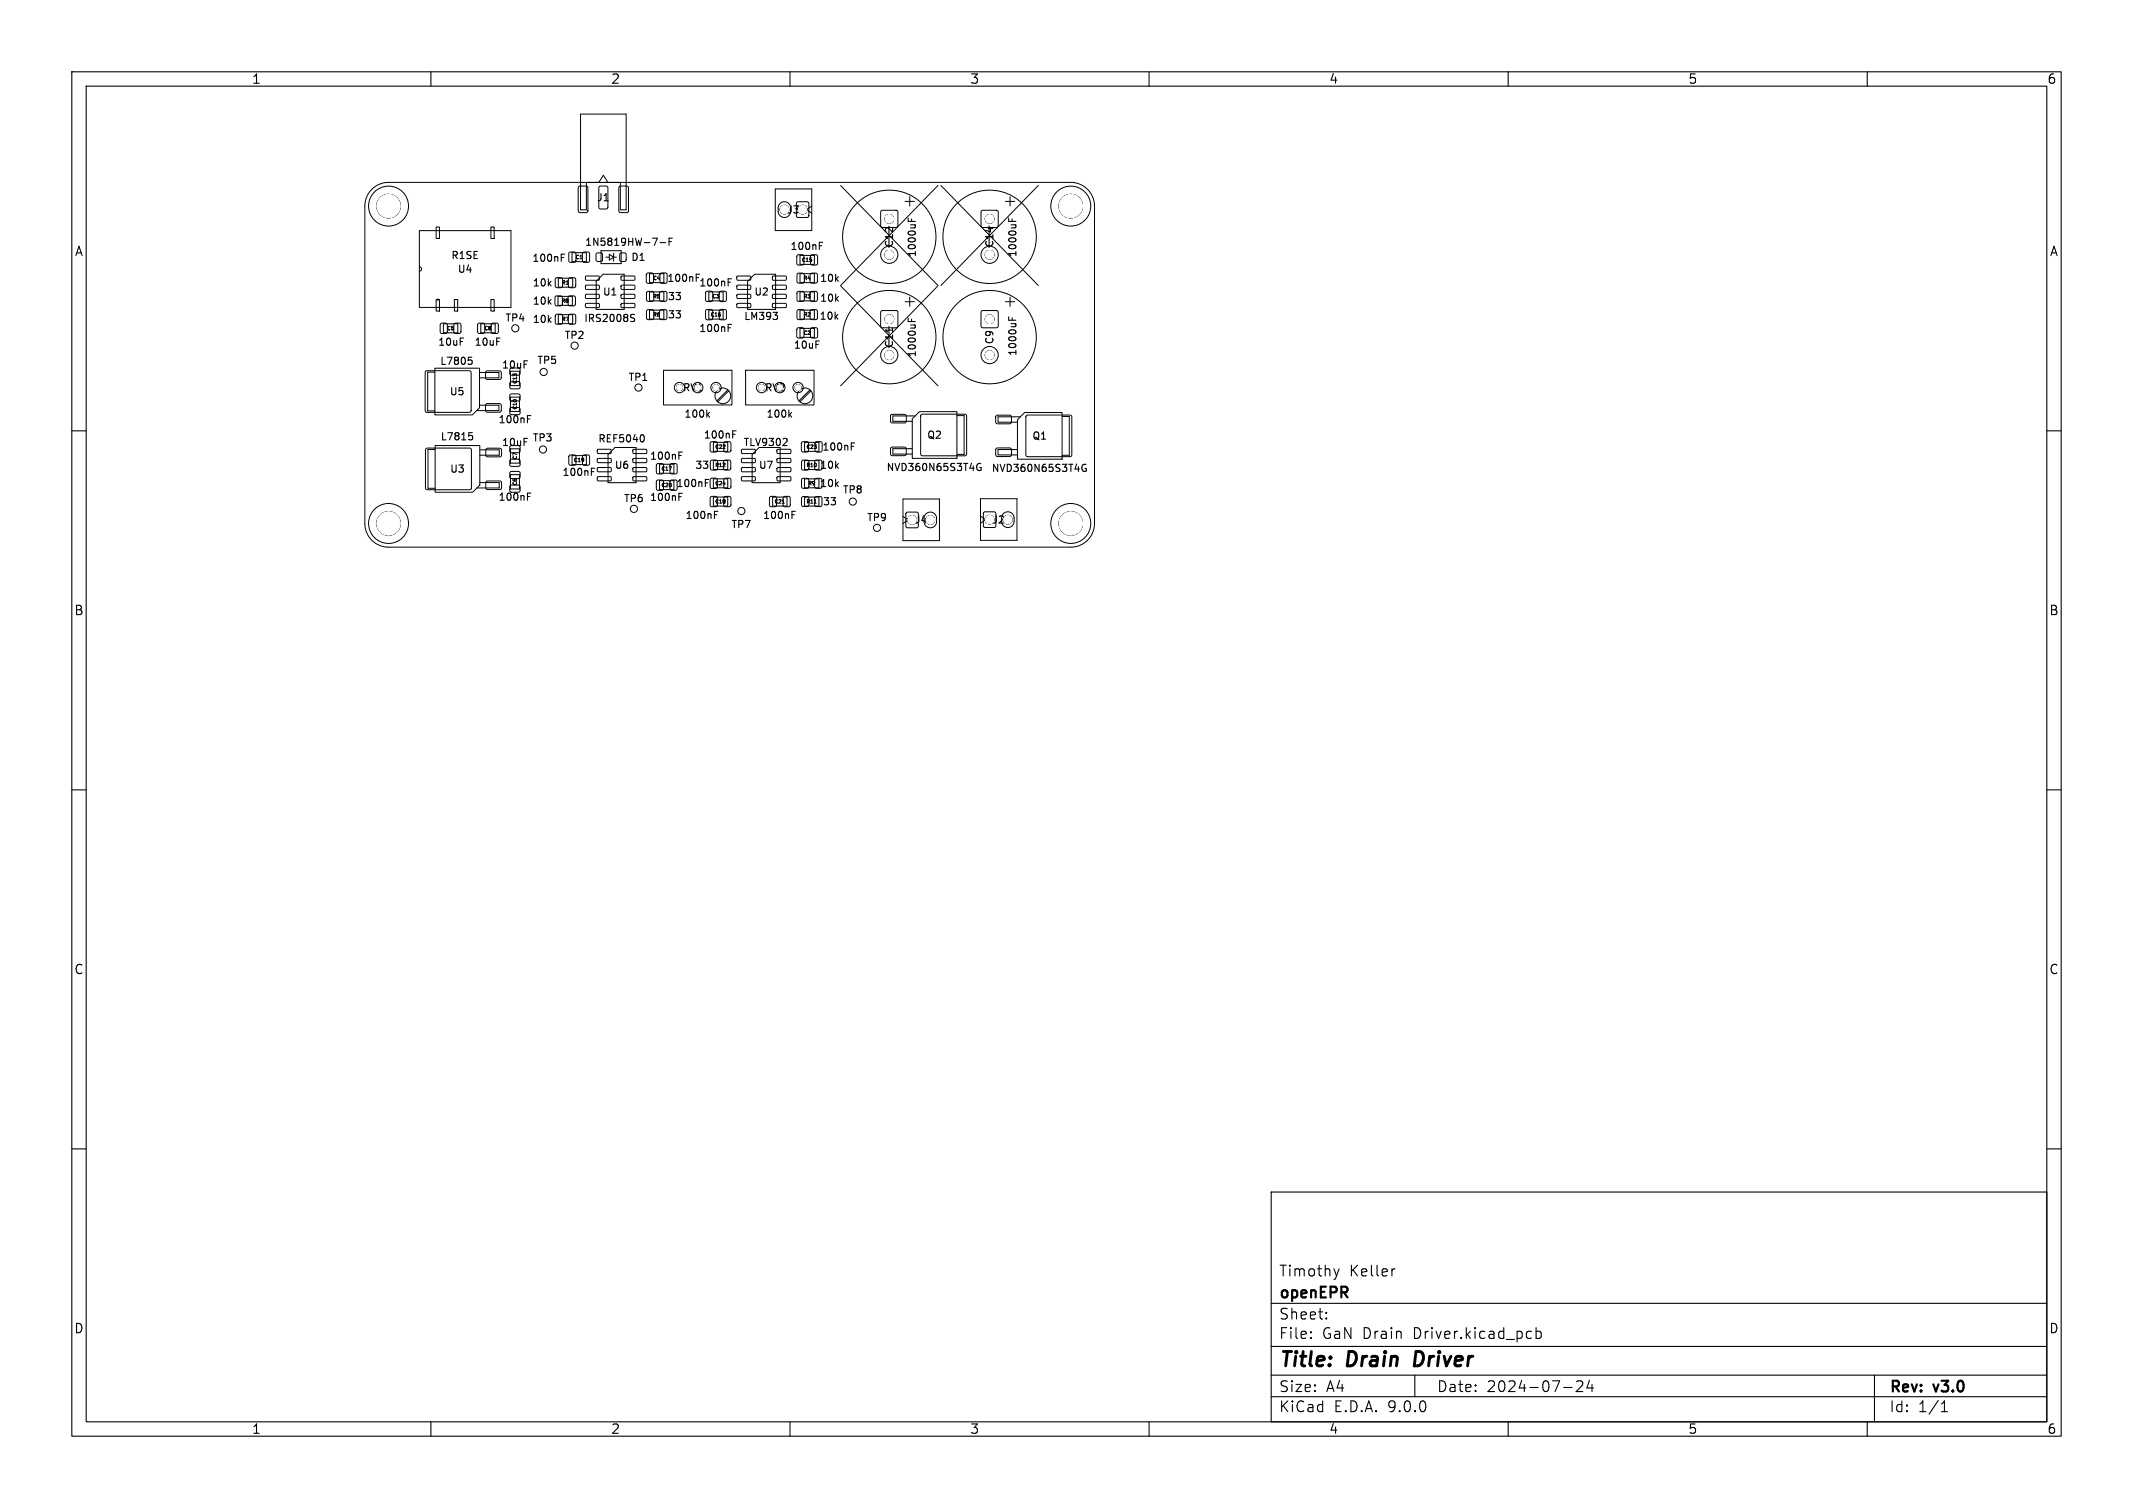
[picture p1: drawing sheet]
<svg xmlns="http://www.w3.org/2000/svg" width="297mm" height="210mm" viewBox="0 0 297 210" stroke-linecap="round" stroke-linejoin="round" font-family="sans-serif">
<defs><g id="words">
<g font-size="2.8">
<text x="178" y="190.9">Title:</text>
<text x="187.7" y="190.9">Drain</text>
<text x="197.8" y="190.9">Driver</text>
</g>
<g font-size="2.1">
<text x="178" y="178">Timothy</text>
<text x="187.9" y="178">Keller</text>
<text x="178" y="184">Sheet:</text>
<text x="178" y="181.2">openEPR</text>
<text x="178" y="186.7">File:</text>
<text x="184.1" y="186.7">GaN Drain</text>
<text x="197" y="186.7">Driver.kicad_pcb</text>
<text x="178" y="196.9">KiCad</text>
<text x="178" y="194.1">Size:</text>
<text x="184.7" y="194.1">A4</text>
<text x="185.7" y="196.9">E.D.A.</text>
<text x="193.3" y="196.9">9.0.0</text>
<text x="200" y="194.1">Date:</text>
<text x="207" y="194.1">2024-07-24</text>
<text x="263" y="194.3">Rev:</text>
<text x="263" y="196.9">Id:</text>
<text x="267.1" y="196.9">1/1</text>
<text x="269.4" y="194.3">v3.0</text>
</g>
<g font-size="1.8">
<text x="35" y="11.9">1</text>
<text x="85" y="11.9">2</text>
<text x="135" y="11.9">3</text>
<text x="185" y="11.9">4</text>
<text x="235" y="11.9">5</text>
<text x="285" y="11.9">6</text>
<text x="10.3" y="35.9">A</text>
<text x="285.4" y="35.9">A</text>
<text x="10.3" y="85.9">B</text>
<text x="285.3" y="85.9">B</text>
<text x="10.3" y="135.9">C</text>
<text x="285.3" y="135.9">C</text>
<text x="10.3" y="185.9">D</text>
<text x="285.3" y="185.9">D</text>
<text x="35" y="199.9">1</text>
<text x="85" y="199.9">2</text>
<text x="135" y="199.9">3</text>
<text x="185" y="199.9">4</text>
<text x="235" y="199.9">5</text>
<text x="285" y="199.9">6</text>
</g>
<g font-size="1.4">
<text x="83" y="28.2">J1</text>
<text x="109.5" y="29.9">J3</text>
<text x="81.4" y="34.4">1N5819HW-7-F</text>
<text x="110" y="35">100nF</text>
<text x="124.5" y="34.6" transform="rotate(-90 124.5 34.6)">C12</text>
<text x="127.7" y="35.9" transform="rotate(-90 127.7 35.9)">1000uF</text>
<text x="138.5" y="34.6" transform="rotate(-90 138.5 34.6)">C14</text>
<text x="141.7" y="35.9" transform="rotate(-90 141.7 35.9)">1000uF</text>
<text x="62.7" y="36.3">R1SE</text>
<text x="63.6" y="38.2">U4</text>
<text x="74" y="36.7">100nF</text>
<text x="74.1" y="40.1">10k</text>
<text x="83.9" y="41.4">U1</text>
<text x="87.8" y="36.5">D1</text>
<text x="92.8" y="39.5">100nF</text>
<text x="92.9" y="42">33</text>
<text x="97.3" y="40.1">100nF</text>
<text x="104.9" y="41.4">U2</text>
<text x="114.1" y="39.5">10k</text>
<text x="70.3" y="45">TP4</text>
<text x="74.1" y="45.2">10k</text>
<text x="74.1" y="42.6">10k</text>
<text x="78.5" y="47.4">TP2</text>
<text x="81.2" y="45">IRS2008S</text>
<text x="92.9" y="44.5">33</text>
<text x="97.3" y="46.4">100nF</text>
<text x="103.5" y="44.8">LM393</text>
<text x="114" y="44.7">10k</text>
<text x="114.1" y="42.2">10k</text>
<text x="60.9" y="48.4">10uF</text>
<text x="61.2" y="51">L7805</text>
<text x="66" y="48.4">10uF</text>
<text x="69.8" y="51.5">10uF</text>
<text x="74.7" y="50.9">TP5</text>
<text x="87.4" y="53.3">TP1</text>
<text x="110.4" y="48.8">10uF</text>
<text x="124.5" y="48.5" transform="rotate(-90 124.5 48.5)">C11</text>
<text x="127.7" y="49.9" transform="rotate(-90 127.7 49.9)">1000uF</text>
<text x="138.5" y="48.1" transform="rotate(-90 138.5 48.1)">C9</text>
<text x="141.7" y="49.7" transform="rotate(-90 141.7 49.7)">1000uF</text>
<text x="62.5" y="55.3">U5</text>
<text x="69.3" y="59.1">100nF</text>
<text x="95.2" y="58.4">100k</text>
<text x="106.6" y="58.4">100k</text>
<text x="61.3" y="61.5">L7815</text>
<text x="69.8" y="62.3">10uF</text>
<text x="74.1" y="61.7">TP3</text>
<text x="83.2" y="61.8">REF5040</text>
<text x="85.5" y="65.5">U6</text>
<text x="90.4" y="64.2">100nF</text>
<text x="96.7" y="65.5">33</text>
<text x="97.9" y="61.3">100nF</text>
<text x="103.4" y="62.3">TLV9302</text>
<text x="105.6" y="65.5">U7</text>
<text x="114.1" y="65.5">10k</text>
<text x="114.4" y="63">100nF</text>
<text x="123.3" y="65.8">NVD360N65S3T4G</text>
<text x="129" y="61.3">Q2</text>
<text x="138" y="65.9">NVD360N65S3T4G</text>
<text x="143.7" y="61.4">Q1</text>
<text x="62.6" y="66">U3</text>
<text x="69.3" y="69.9">100nF</text>
<text x="78.2" y="66.5">100nF</text>
<text x="86.8" y="70.1">TP6</text>
<text x="90.4" y="70">100nF</text>
<text x="94.1" y="68">100nF</text>
<text x="114.1" y="68">10k</text>
<text x="114.5" y="70.6">33</text>
<text x="117.3" y="68.9">TP8</text>
<text x="95.4" y="72.5">100nF</text>
<text x="101.7" y="73.8">TP7</text>
<text x="106.2" y="72.5">100nF</text>
<text x="120.6" y="72.8">TP9</text>
<text x="127.3" y="73.1">J4</text>
<text x="138.1" y="73.1">J2</text>
</g>
<g font-size="1.4" fill="#fff">
<text x="95" y="54.7">RV1</text>
<text x="106.4" y="54.7">RV2</text>
</g>
<g font-size=".7">
<text x="78.2" y="39.7">R1</text>
<text x="80.1" y="36.2">C1</text>
<text x="90.9" y="39.1">C4</text>
<text x="90.9" y="41.6">R5</text>
<text x="99.1" y="41.6">C3</text>
<text x="111.6" y="36.6">C15</text>
<text x="111.8" y="41.6">R3</text>
<text x="111.8" y="39.1">R4</text>
<text x="62.2" y="46.1">C5</text>
<text x="67.4" y="46.1">C8</text>
<text x="78.1" y="42.3">R8</text>
<text x="78.2" y="44.8">R7</text>
<text x="90.9" y="44.2">R6</text>
<text x="98.9" y="44.2">C16</text>
<text x="111.8" y="46.7">C2</text>
<text x="111.8" y="44.2">R2</text>
<text x="72.1" y="53.5" transform="rotate(-90 72.1 53.5)">C13</text>
<text x="72.1" y="57.1" transform="rotate(-90 72.1 57.1)">C10</text>
<text x="72.1" y="64.1" transform="rotate(-90 72.1 64.1)">C7</text>
<text x="79.9" y="64.4">C19</text>
<text x="92" y="65.6">C17</text>
<text x="99.5" y="65.1">R12</text>
<text x="99.5" y="62.6">C22</text>
<text x="112.2" y="62.6">C23</text>
<text x="112.2" y="65.1">R10</text>
<text x="72.1" y="67.7" transform="rotate(-90 72.1 67.7)">C6</text>
<text x="92" y="67.9">C20</text>
<text x="99.5" y="67.7">C24</text>
<text x="99.5" y="70.2">C18</text>
<text x="107.8" y="70.2">C21</text>
<text x="112.2" y="70.2">R11</text>
<text x="112.5" y="67.7">R9</text>
</g>
</g></defs>
<g fill="none" stroke="#000" stroke-width=".15">
<path d="M10 10h277v190h-277zM12 12h273v186h-273zM60 10v2M110 10v2M160 10v2M210 10v2M260 10v2M78.1 35.9h.4M78.1 35.4h.5M91.9 33.8h.8M93.2 33.6h.3M93.6 33.2h-.4v1"/>
<path d="M96.9 38.2h.5M101.4 39.3h.3M101.4 38.8h.5M114.1 34.2h.3M114.1 33.7h.5M123.8 31.5v3M126.5 30.4v.4M126.9 30.5v.3M137.7 31.5v3M140.5 30.4v.4M140.9 30.5v.3M64.1 47.1h.5"/>
<path d="M65.2 49.7h.5M65.3 50.1h.3l.1 .2v.4h-.4M69.2 47.1h.4M73 50.3h.4M73.4 58.4h.4M73.4 57.9h.5M88 44.3h.3l.1 .3-.2 .2h-.3M88 43.8h.4M98.5 57.7l.3 .4M98.8 57.4l-.4 .4M101.4 45.7h.3M101.4 45.2h.5"/>
<path d="M107.6 43.5h.7l-.4 .4M108.2 44v.4M109.9 57.7l.3 .4M110.2 57.4l-.4 .4M113.6 47.5h.5M123.8 45.5v2.9M124.3 45.7v.6M126.5 44.3v.5M126.9 44.5v.3M140.5 44.1v.5M140.9 44.3v.3M10 60h2"/>
<path d="M65.3 60.3h.5M65.4 60.6h.2l.2 .2-.1 .4-.3 .1M73 61h.4M73.4 69.1h.4M73.4 68.7h.5M82.3 65.7h.4M82.3 65.2h.5M89.5 60.5a.63 .63 0 0 1 0 1M94.5 69.2h.4M94.5 68.7h.5M94.5 63.4h.4M94.5 63h.5"/>
<path d="M98.2 67.2h.3M98.2 66.8h.5M99.5 71.7h.3M99.5 71.2h.5M102 60h.5M102 60.5h.4M109.4 61l.2 .2v.3l-.6 .5h.6M110.3 71.7h.3M110.3 71.2h.5M118.5 62.2h.4M118.5 61.7h.5M136.6 64.6a.47 .47 0 0 0-.6 .4 .47 .47 0 0 0 .6 .5v-.4h-.2"/>
<path d="M151.2 64.7a.47 .47 0 0 0-.6 .5 .47 .47 0 0 0 .6 .4l.1-.4h-.2M285 60h2M10 110h2M285 110h2M10 160h2M177 166h108v32h-108zM186.5 176.7l-.4 1M194.2 176.7l-.3 .1M285 160h2M60 198v2M110 198v2M160 198v2"/>
<path d="M177 194.5h108M177 191.5h108M177 187.5h108M177 181.5h108M182.5 186.3h.1l-.1 .1M182.5 186.3v.1M182.5 185.5v.1M182.5 185.5h.1l-.1 .1M184.7 183.6v.1M184.7 183.6h-.1l.1 .1M184.7 182.8v.1M184.7 182.8h-.1l.1 .1"/>
<path d="M197 191.5v3M210 198v2M213.1 185.4l.1 .1M213.2 186.3l-.1 .1M213.9 184.9v1.5M213.9 185.5l.4-.1 .3 .3v.4l-.1 .2-.2 .1-.4-.1M217.7 193.2h1.2M219.5 192.4l.2-.1 .5 .1a.41 .41 0 0 1 .1 .5l-.8 .9h.9M221.3 192.2l-.3 1.1h.9M221.7 192.8v1M260 198v2M261 191.5v6.5"/>
<path d="M270.3 196.6h.9M270.3 195.5l.4-.4v1.5"/>
</g>
<path d="M197.2 188.2l-.3 2h.5" fill="none" stroke="#000" stroke-width=".4"/>
<g fill="none" stroke="#000" stroke-width=".14">
<path d="M87.2 15.9h-6.4v13.3h.8v-3.8M87.2 15.9v13.3h-.8v-3.8M51.8 26.4a3.3 3.3 0 0 1 2.3-1h95a3.3 3.3 0 0 1 3.3 3.3v44.2a3.3 3.3 0 0 1-3.3 3.3h-95a3.3 3.3 0 0 1-3.3-3.3v-44.2a3.3 3.3 0 0 1 1-2.3zM58.4 37.2h.2l.1 .3-.1 .2-.2 .1M58.4 32.1h12.7v10.7h-12.7zM60.7 31.6h.5v1.6h-.5zM68.4 31.6h.4v1.6h-.4zM77.4 38.7h.7l.2 .1v1l-.1 .3h-.6l-.3-.2zM77.7 38.7h2v1.3h-2zM79.2 38.7h.7l.2 .1 .1 1-.2 .3h-.6l-.2-.2zM79.3 35.2l.6-.1 .3 .1v1.1l-.2 .2h-.6l-.2-.1zM79.6 35.2h2v1.2h-2z"/>
<path d="M80.6 26l1-.1 .2 .2 .1 3.3-.2 .2h-.9l-.3-.1v-3.3zM81.2 35.2l.6-.1 .3 .1v1.1l-.2 .2h-.6l-.2-.1zM81.6 38.5l1.8-.1 .1 .5-.2 .1h-1.7l-.1-.1zM81.6 39.7h1.8l.1 .5-.2 .1h-1.7l-.1-.1zM83.1 35.3h.7v1h-.7zM83.4 25.4l.6-1 .7 1M83.5 26l.9-.1 .2 .2v2.8l-.1 .2h-.9l-.2-.1v-2.8zM83.7 34.9h2.8v1.8h-2.8zM84 38.2h2.9v4.9h-3.9v-3.9zM84.3 35.8h.5M84.8 35.4l.6 .4-.6 .4zM85.4 35.8h.4"/>
<path d="M85.4 35.3v1.1M86.2 26l1.1-.1 .2 .2v3.3l-.1 .2h-1l-.2-.1v-3.3zM86.4 35.3h.7v1h-.7zM86.5 39.7h1.8l.1 .5-.1 .1h-1.7l-.1-.1zM86.5 38.5l1.8-.1 .1 .5-.1 .1h-1.7l-.1-.1zM90.1 38.1l.6-.1 .3 .2v1l-.2 .2-.6 .1-.2-.2zM90.4 38.1h2v1.3h-2zM92 38.1l.6-.1 .3 .2v1l-.2 .2-.6 .1-.2-.2zM102.6 38.5l1.9-.1v.5l-.1 .1h-1.7l-.1-.1zM102.6 39.7h1.9v.5l-.1 .1h-1.7l-.1-.1zM105.1 38.2h2.9v4.9h-3.9v-3.9zM107.6 39.7h1.8l.1 .5-.2 .1h-1.7l-.1-.1z"/>
<path d="M107.6 38.5l1.8-.1 .1 .5-.2 .1h-1.7l-.1-.1zM107.9 26.3h5.1v5.8h-5.1zM110.1 29a.87 .87 0 0 0-.9-.9 .87 .87 0 0 0-.8 .9l-.1 .4a.87 .87 0 0 0 .9 .9 .87 .87 0 0 0 .9-.9M111 28.2l.1-.1 1.5 .1v.1v1.9l-.2 .1-1.4-.1-.1-.2zM111 35.5h.7l.2 .1v1.1l-.1 .2h-.6l-.2-.1zM111 38.1l.7-.1 .3 .2v1l-.2 .2h-.6l-.2-.1zM111.4 38.1h2v1.3h-2zM111.4 35.6h2v1.2h-2zM112.9 38.1l.7-.1 .2 .2v1l-.1 .2h-.7l-.2-.1zM112.9 35.5h.7l.2 .1v1.1l-.1 .2h-.6l-.2-.1zM113 28.7l-.7 .5 .7 .5M117 39.8l13.6 13.9"/>
<path d="M117 25.8l13.6 14M122.7 29.4l.2-.1 2.1 .1v.1v2.1l-.2 .1-2.1-.1-.1-.2zM126 28h1.3M126.7 27.4v1.3M130.6 39.8l-13.6 13.9M130.6 25.8l-13.6 14M131 25.8l13.6 14M136.7 29.4l.1-.1 2.1 .1 .1 .1-.1 2.1-.2 .1-2-.1-.1-.2zM140 28h1.3M140.6 27.4v1.3M144.6 25.8l-13.6 14M59.3 51.7l.1-.1h6l.1 .1 .1 .2v5.3l-.1 .2h-.1h-6h-.1l-.1-.2v-5.3z"/>
<path d="M60.5 51.3h6.3v5.5l-1 1h-5.3zM60.5 51.8h-.9v5.4h.9M60.7 41.7h.5v1.6h-.5zM61.4 45.1l.6-.1 .3 .1v1.1l-.2 .2h-.6l-.2-.1zM61.7 45.1h2v1.2h-2zM63.3 45.1l.6-.1 .3 .1v1.1l-.2 .2h-.6l-.2-.1zM63.3 41.7h.4v1.6h-.4zM66.6 45.1l.6-.1 .3 .1v1.1l-.2 .2h-.6l-.2-.1zM66.8 56.4h2.7v.8h-3.1M66.8 51.9h2.7v.7h-2.7M66.9 45.1h2v1.2h-2zM67.7 56.3l1.9-.1 .2 .3v.8l-.2 .1h-1.8l-.2-.2z"/>
<path d="M67.7 51.7h1.9l.2 .2v.8l-.2 .1h-1.8l-.2-.2zM68.4 41.7h.4v1.6h-.4zM68.5 45.1l.6-.1 .3 .1v1.1l-.2 .2h-.6l-.2-.1zM71 56.8h1.3l.1 .2v.6l-.2 .2-1.1-.1-.1-.2zM71 54.9h1.3l.1 .2v.6l-.2 .2-1.1-.1-.1-.2zM71 51.3h1.3l.1 .2v.6l-.2 .2-1.1-.1-.1-.2zM71 53.2h1.3l.1 .2v.6l-.2 .2-1.1-.1-.1-.2zM71.1 51.7v2h1.2v-2M71.1 55.3h1.2v2h-1.2zM77.3 41.3l.7-.1 .3 .2v1l-.2 .2h-.6l-.2-.2zM77.4 43.8h.7l.2 .1v1l-.1 .2-.6 .1-.3-.2zM77.7 41.3h2v1.2h-2z"/>
<path d="M77.7 43.8h2v1.3h-2zM79.2 41.3l.7-.1 .2 .2v1l-.1 .2h-.6l-.3-.2zM79.2 43.8h.7l.2 .1 .1 1-.2 .2-.6 .1-.2-.2zM81.6 41h1.8l.1 .5-.2 .1h-1.7l-.1-.2zM81.6 42.3h1.8l.1 .5h-.2h-1.7l-.1-.1zM86.5 42.3h1.8l.1 .5h-.1h-1.7l-.1-.1zM86.5 41h1.8l.1 .5-.1 .1h-1.7l-.1-.2zM90.1 40.6h.7l.2 .1v1l-.1 .3h-.6l-.3-.2zM90.1 43.2l.7-.1 .2 .2v1l-.1 .2h-.6l-.3-.1zM90.4 43.2h2v1.2h-2zM90.4 40.7h2v1.2h-2zM91.9 40.6h.7l.2 .1 .1 1-.2 .3h-.6l-.2-.2z"/>
<path d="M91.9 43.2l.7-.1 .2 .2 .1 1-.2 .2h-.6l-.2-.1zM92.4 51.6h9.5v4.8h-9.5zM98.3 43.2l.7-.1 .2 .1v1.1l-.1 .2h-.6l-.2-.1zM98.3 40.6h.7l.2 .1v1.1l-.1 .2h-.6l-.2-.2zM98.7 43.2h2v1.2h-2zM98.7 40.7h2v1.2h-2zM100.2 43.2l.7-.1 .2 .1v1.1l-.1 .2h-.6l-.2-.1zM100.2 40.6h.7l.2 .1v1.1l-.1 .2h-.6l-.2-.2zM101.3 54.3l-1.5 1.5M101.5 54.4l-1.5 1.6M102.6 41h1.9v.5l-.1 .1h-1.7l-.1-.2zM102.6 42.3h1.9v.5h-.1h-1.7l-.1-.1z"/>
<path d="M103.8 51.6h9.5v4.8h-9.5zM107.6 42.3h1.8l.1 .5h-.2h-1.7l-.1-.1zM107.6 41h1.8l.1 .5-.2 .1h-1.7l-.1-.2zM111 45.7l.7-.1 .2 .2v1l-.1 .3h-.6l-.2-.2zM111 43.2l.7-.1 .3 .2v1l-.2 .2h-.6l-.2-.1zM111 40.6h.7l.3 .1v1l-.2 .3h-.6l-.2-.2zM111.4 43.2h2v1.2h-2zM111.4 45.7h2v1.3h-2zM111.4 40.7h2v1.2h-2zM112.8 54.3l-1.6 1.5M112.9 43.2l.7-.1 .2 .2v1l-.1 .2h-.7l-.2-.1zM112.9 40.6h.7l.2 .1v1l-.1 .3h-.7l-.2-.2z"/>
<path d="M112.9 54.4l-1.5 1.6M112.9 45.7l.7-.1 .2 .2v1l-.1 .3h-.6l-.2-.2zM122.7 43.3h.2h2.1v.2v2.1l-.2 .1-2.1-.1-.1-.2zM124.1 57.8l1.9-.1 .2 .3v.7l-.3 .2h-1.8l-.1-.2zM126 42h1.3M126.7 41.4v1.3M127 58.3l1-1h5.2v6.5h-6.2zM127.4 57.9h-3.1v.8h2.7M128.3 57.8l.1-.1h5.9l.2 .1 .1 .1v5.3l-.1 .2-.2 .1h-5.9l-.1-.1-.1-.2v-5.3zM133.2 57.9h1v5.4h-1M136.7 43.3h.1h2.1l.1 .2-.1 2.1-.2 .1-2-.1-.1-.2zM138.7 57.9l2-.1 .1 .3v.8l-.2 .1h-1.8l-.2-.2z"/>
<path d="M140 42h1.3M140.6 41.4v1.3M141.7 58.5l1-1h5.2v6.5h-6.2zM142.1 58h-3.1v.8h2.7M142.9 57.9l.2-.1h5.9l.2 .1v.2v5.3v.1l-.2 .1h-5.9l-.2-.1-.1-.1v-5.3zM147.9 58h1v5.4h-1M59.3 62.5l.2-.1h5.9l.2 .1v.2v5.3v.1l-.2 .1h-5.9l-.2-.1-.1-.1v-5.3zM60.6 62.1h6.2v5.5l-1 1h-5.2zM60.6 62.6h-1v5.4h1M66.8 67.2h2.7v.8h-3.1M66.8 62.6h2.7v.8h-2.7M67.7 67.1l2-.1 .1 .2v.8l-.2 .2h-1.8l-.2-.3z"/>
<path d="M67.7 62.5l2-.1 .1 .3v.8l-.2 .1h-1.8l-.2-.2zM71 62.1h1.3l.1 .2v.6l-.2 .2-1.1-.1-.1-.2zM71 64h1.3l.1 .2v.6l-.2 .2-1.1-.1-.1-.2zM71 67.6h1.3l.1 .2v.6l-.2 .2-1.1-.1-.1-.2zM71 65.7h1.3l.1 .2v.6l-.2 .2-1.1-.1-.1-.2zM71.1 62.5v2h1.2v-2M71.1 66.1h1.2v2h-1.2zM79.3 63.4h.7l.2 .1v1.1l-.2 .2h-.6l-.2-.2zM79.6 63.5h2.1v1.2h-2.1zM81.2 63.4h.7l.2 .1v1.1l-.2 .2h-.6l-.2-.2zM83.2 62.6h1.8l.1 .5-.1 .1h-1.7l-.1-.2zM83.2 63.9l1.8-.1 .1 .5-.1 .1h-1.7l-.1-.1z"/>
<path d="M83.2 65.1h1.8l.1 .5-.1 .1h-1.7l-.1-.1zM83.2 66.4h1.8l.1 .5-.1 .1h-1.7l-.1-.2zM85.6 62.3h3v4.9h-3.9v-3.9zM88.2 66.4h1.8l.1 .5-.2 .1h-1.7l-.1-.2zM88.2 65.1h1.8l.1 .5-.2 .1h-1.7l-.1-.1zM88.2 63.9l1.8-.1 .1 .5-.2 .1h-1.7l-.1-.1zM88.2 62.6h1.8l.1 .5-.2 .1h-1.7l-.1-.2zM91.5 66.9l.6-.1 .3 .2v1l-.2 .3h-.6l-.2-.2zM91.5 64.6h.6l.3 .1v1.1l-.2 .2h-.6l-.2-.2zM91.8 64.7v1.2h2v-1.2M93.4 66.9l.6-.1 .3 .2v1l-.2 .3h-.6l-.2-.2zM93.4 64.6h.6l.3 .1v1.1l-.2 .2h-.6l-.2-.2z"/>
<path d="M93.8 66.9h-2v1.3h2M99 66.7l.6-.1 .3 .1v1.1l-.2 .2h-.6l-.2-.1zM99 69.2l.6-.1 .3 .2v1l-.2 .3h-.6l-.2-.2zM99 61.6l.6-.1 .3 .2v1l-.2 .2-.6 .1-.2-.2zM99 64.1h.7l.2 .1v1l-.1 .3h-.6l-.3-.2zM99.3 64.1h2v1.3h-2zM99.3 61.6v1.3h2v-1.3M99.3 66.7h2v1.2h-2zM99.3 69.2h2v1.3h-2zM100.8 64.1h.7l.2 .1 .1 1-.2 .3h-.6l-.3-.2zM100.9 66.7l.6-.1 .3 .1v1.1l-.2 .2h-.6l-.2-.1zM100.9 69.2l.6-.1 .3 .2v1l-.2 .3h-.6l-.2-.2z"/>
<path d="M100.9 61.6l.6-.1 .3 .2v1l-.2 .2-.6 .1-.2-.2zM103.3 62.6h1.8l.1 .5-.2 .1h-1.7l-.1-.2zM103.3 63.9l1.8-.1 .1 .5-.2 .1h-1.7l-.1-.1zM103.3 65.1h1.8l.1 .5-.2 .1h-1.7l-.1-.1zM103.3 66.4h1.8l.1 .5-.2 .1h-1.7l-.1-.2zM105.7 62.3h2.9v4.9h-3.9v-3.9zM107.2 69.2l.7-.1 .2 .2v1l-.1 .3h-.6l-.2-.2zM107.6 69.2h2v1.3h-2zM108.2 66.4h1.8l.1 .5-.1 .1h-1.7l-.1-.2zM108.2 65.1h1.8l.1 .5-.1 .1h-1.7l-.1-.1zM108.2 63.9l1.8-.1 .1 .5-.1 .1h-1.7l-.1-.1zM108.2 62.6h1.8l.1 .5-.1 .1h-1.7l-.1-.2z"/>
<path d="M108.9 70.1h.3M109.1 69.2l.7-.1 .2 .2v1l-.1 .3h-.6l-.2-.2zM111.7 61.6l.6-.1 .3 .2v1l-.2 .2-.6 .1-.2-.2zM111.7 69.2h.7l.2 .1v1l-.1 .2-.6 .1-.3-.2zM111.7 66.7l.7-.1 .2 .2v1l-.1 .2h-.6l-.3-.1zM111.7 64.1h.7l.2 .1v1l-.1 .3h-.6l-.3-.2zM112 69.2h2v1.3h-2zM112 61.6h2v1.3h-2zM113.4 70.1h.3M113.5 69.2h.7l.2 .1 .1 1-.2 .2-.6 .1-.3-.2zM113.5 66.7l.7-.1 .2 .2 .1 1-.2 .2h-.6l-.3-.1zM113.5 64.1h.7l.2 .1 .1 1-.2 .3h-.6l-.3-.2z"/>
<path d="M113.6 61.6l.6-.1 .3 .2v1l-.2 .2-.6 .1-.2-.2zM114 64.1h-2v1.3h2M114 66.7h-2v1.2h2M124.1 62.3h1.9l.2 .2v.8l-.3 .2-1.8-.1-.1-.2zM125.7 69.5h5.1v5.8h-5.1zM125.7 71.9l.7 .5-.7 .5M126.2 71.4l.2-.1 1.4 .1 .1 .2-.1 1.8-.2 .1-1.4-.1-.1-.1zM127 62.5h-2.7v.7h2.7M128.7 72.2a.87 .87 0 0 1 .8-.9 .87 .87 0 0 1 .9 .9v.4a.87 .87 0 0 1-.9 .9 .87 .87 0 0 1-.8-.9M136.5 69.5h5.1v5.8h-5.1zM136.5 71.9l.7 .5-.7 .5M137 71.3h.2h1.4l.1 .2-.1 1.9-.2 .1-1.4-.1-.1-.2z"/>
<path d="M138.7 62.5l2-.1 .1 .2v.8l-.2 .2h-1.8l-.2-.3zM139.5 72.1a.87 .87 0 0 1 .8-.8 .87 .87 0 0 1 .9 .8v.5a.87 .87 0 0 1-.9 .9 .87 .87 0 0 1-.8-.9M141.7 62.6h-2.7v.8h2.7"/>
<circle cx="54.1" cy="28.7" r="2.78"/>
<circle cx="123.8" cy="33" r="6.5"/>
<circle cx="123.8" cy="35.5" r="1.2"/>
<circle cx="137.8" cy="33" r="6.5"/>
<circle cx="137.8" cy="35.5" r="1.2"/>
<circle cx="149.1" cy="28.7" r="2.78"/>
<circle cx="61" cy="41.7" r=".08"/>
<circle cx="71.8" cy="45.7" r=".5"/>
<circle cx="75.7" cy="51.8" r=".5"/>
<circle cx="80" cy="48.1" r=".5"/>
<circle cx="88.9" cy="54" r=".5"/>
<circle cx="94.6" cy="54" r=".72"/>
<circle cx="99.7" cy="54" r=".72"/>
<circle cx="100.7" cy="55.1" r="1.09"/>
<circle cx="106" cy="54" r=".72"/>
<circle cx="111.1" cy="54" r=".72"/>
<circle cx="112.1" cy="55.1" r="1.09"/>
<circle cx="123.8" cy="46.9" r="6.5"/>
<circle cx="123.8" cy="49.4" r="1.2"/>
<circle cx="137.8" cy="46.9" r="6.5"/>
<circle cx="137.8" cy="49.4" r="1.2"/>
<circle cx="54.1" cy="72.9" r="2.78"/>
<circle cx="75.6" cy="62.6" r=".5"/>
<circle cx="88.3" cy="70.9" r=".5"/>
<circle cx="103.2" cy="71.2" r=".5"/>
<circle cx="118.7" cy="69.9" r=".5"/>
<circle cx="122.1" cy="73.5" r=".5"/>
<circle cx="149.1" cy="72.9" r="2.78"/>
</g>
<g fill="#000" stroke="#000" stroke-width=".14">
<circle cx="54.1" cy="28.7" r="1.63"/>
<circle cx="109.2" cy="29.2" r=".6"/>
<circle cx="111.8" cy="29.2" r=".6"/>
<circle cx="123.8" cy="35.5" r=".6"/>
<circle cx="123.8" cy="30.5" r=".6"/>
<circle cx="137.8" cy="30.5" r=".6"/>
<circle cx="137.8" cy="35.5" r=".6"/>
<circle cx="149.1" cy="28.7" r="1.63"/>
<circle cx="94.6" cy="54" r=".4"/>
<circle cx="99.7" cy="54" r=".4"/>
<circle cx="106" cy="54" r=".4"/>
<circle cx="111.1" cy="54" r=".4"/>
<circle cx="123.8" cy="49.4" r=".6"/>
<circle cx="123.8" cy="44.4" r=".6"/>
<circle cx="137.8" cy="44.4" r=".6"/>
<circle cx="137.8" cy="49.4" r=".6"/>
<circle cx="54.1" cy="72.9" r="1.63"/>
<circle cx="127" cy="72.4" r=".6"/>
<circle cx="129.5" cy="72.4" r=".6"/>
<circle cx="137.8" cy="72.4" r=".6"/>
<circle cx="140.3" cy="72.4" r=".6"/>
<circle cx="149.1" cy="72.9" r="1.63"/>
</g>
<g fill="#fff" stroke="#fff" stroke-width=".14">
<circle cx="123.8" cy="44.4" r=".6"/>
<circle cx="123.8" cy="49.4" r=".6"/>
<circle cx="137.8" cy="72.4" r=".6"/>
<circle cx="140.3" cy="72.4" r=".6"/>
<circle cx="54.1" cy="72.9" r="1.63"/>
<circle cx="123.8" cy="30.5" r=".6"/>
<circle cx="123.8" cy="35.5" r=".6"/>
<circle cx="149.1" cy="72.9" r="1.63"/>
<circle cx="111.8" cy="29.2" r=".6"/>
<circle cx="109.2" cy="29.2" r=".6"/>
<circle cx="127" cy="72.4" r=".6"/>
<circle cx="129.5" cy="72.4" r=".6"/>
<circle cx="137.8" cy="44.4" r=".6"/>
<circle cx="137.8" cy="49.4" r=".6"/>
<circle cx="137.8" cy="30.5" r=".6"/>
<circle cx="137.8" cy="35.5" r=".6"/>
<circle cx="149.1" cy="28.7" r="1.63"/>
<circle cx="111.1" cy="54" r=".4"/>
<circle cx="106" cy="54" r=".4"/>
<circle cx="54.1" cy="28.7" r="1.63"/>
<circle cx="99.7" cy="54" r=".4"/>
<circle cx="94.6" cy="54" r=".4"/>
</g>
<use href="#words"/>
</svg>
